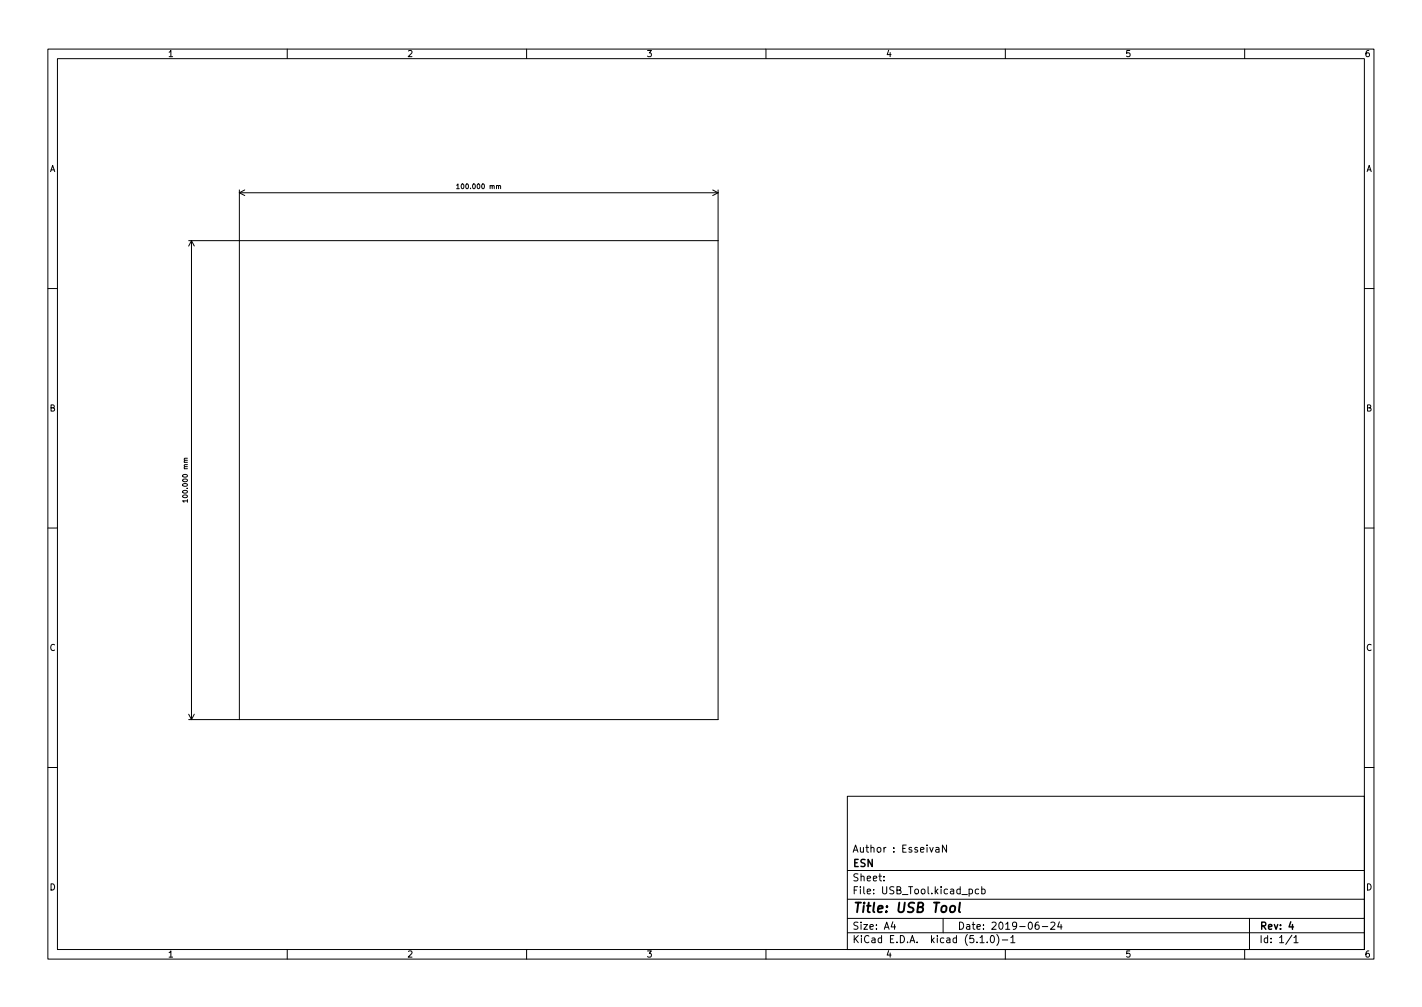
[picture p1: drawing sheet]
<svg xmlns="http://www.w3.org/2000/svg" width="297mm" height="210mm" viewBox="0 0 297 210" stroke-linecap="round" stroke-linejoin="round" font-family="sans-serif">
<defs><g id="words">
<text font-size="2.8" x="178" y="190.6">Title: USB Tool</text>
<g font-size="2.1">
<text x="178" y="178">Author : EsseivaN</text>
<text x="178" y="184">Sheet:</text>
<text x="178" y="181">ESN</text>
<text x="178" y="186.7">File: USB_Tool.kicad_pcb</text>
<text x="178" y="196.9">KiCad E.D.A. kicad (5.1.0)-1</text>
<text x="178" y="194.1">Size: A4</text>
<text x="200" y="194.1">Date: 2019-06-24</text>
<text x="263" y="194.1">Rev: 4</text>
<text x="263" y="196.9">Id: 1/1</text>
</g>
<g font-size="1.8">
<text x="35" y="11.9">1</text>
<text x="85" y="11.9">2</text>
<text x="135" y="11.9">3</text>
<text x="185" y="11.9">4</text>
<text x="235" y="11.9">5</text>
<text x="285" y="11.9">6</text>
<text x="10.3" y="35.9">A</text>
<text x="285.3" y="35.9">A</text>
<text x="10.3" y="85.9">B</text>
<text x="285.3" y="85.9">B</text>
<text x="10.3" y="135.9">C</text>
<text x="285.3" y="135.9">C</text>
<text x="10.3" y="185.9">D</text>
<text x="285.3" y="185.9">D</text>
<text x="35" y="199.9">1</text>
<text x="85" y="199.9">2</text>
<text x="135" y="199.9">3</text>
<text x="185" y="199.9">4</text>
<text x="235" y="199.9">5</text>
<text x="285" y="199.9">6</text>
</g>
<g font-size="1.4">
<text x="96.1" y="39.4">100.000 mm</text>
<text x="39.2" y="104.2" transform="rotate(-90 39.2 104.2)">100.000 mm</text>
</g>
</g></defs>
<g fill="none" stroke="#000" stroke-width=".21">
<path d="M10 10.2h277v190.1h-277zM12 12.2h273v186.1h-273zM60 10.2v2M110 10.2v2M160 10.2v2M210 10.2v2M260 10.2v2M50 39.7v110.5M51.1 39.7l-1.1 .5M95.4 38.7l.3-.3v1M95.4 39.4h.6M104.1 38.9l.4-.1 .1 .6"/>
<path d="M148.9 39.7l1.1 .5M150 39.7v110.5h-110.6M39.4 50.2h110.6M40 50.2v100M40 50.2l.6 1.2M40 50.2l-.6 1.2M50 40.2h100M50 40.2l1.1 .6M150 40.2l-1.1 .6M10 60.2h2M285 60.2h2M39.2 95.7h-.7l.1 .4"/>
<path d="M10 110.2h2M39.2 104.6h-1l.2 .3M39.2 104.3v.6M285 110.2h2M39.4 149.1l.6 1.1M40.6 149.1l-.6 1.1M10 160.2h2M177 166.3h108v32h-108zM195.5 177h.6v.9M196.1 177.3l-.5 .1-.2 .2 .2 .3h.5M197.7 176.4v1.5l-.8-1.5v1.5M285 160.2h2"/>
<path d="M60 198.3v2M110 198.3v2M160 198.3v2M177 194.8h108M177 191.8h108M177 187.8h108M177 181.8h108M184.6 183.8v.1M184.6 183v.1M186.5 192.5l-.4 1h1M186.9 193v1M197 191.8v3"/>
<path d="M202.4 185.7l.5-.1 .2 .3-.1 .7h-.6M204.4 185.7l-.4-.1-.3 .3 .2 .7h.5M204.7 195.8l.4-.5v1.5M204.7 196.8h.9M205.1 185.7l.4-.1 .3 .3-.2 .7h-.5M205.1 185.1v1.5M206.2 196.7v.1M207 195.5l.2-.2a.8 .8 0 0 1 .5 .8 .8 .8 0 0 1-.5 .7l-.2-.1-.1-.4zM208.2 195.1a1.72 1.72 0 0 1 0 2.3M209.4 196.3h1.1M210 198.3v2M211.1 195.8l.5-.5v1.5"/>
<path d="M211.1 196.8h.9M216.9 192.5l-.4 .1a1.01 1.01 0 0 0 0 1.4l.5-.1 .1-.5-.3-.3-.4 .1-.2 .2M217.7 193.5h1.2M219.5 192.7l.6-.2 .3 .5-1 1h1M221.3 192.5l-.4 1h1M221.6 193v1M260 198.3v2M261 191.8v6.5M269.9 195.3l-1.3 1.9M270.3 195.8l.4-.5v1.5M270.3 196.8h.8"/>
</g>
<path d="M269.6 192.5l-.3 1h.9M270 193v1" fill="none" stroke="#000" stroke-width=".3"/>
<path d="M198.6 189.3l.1-.1a.5 .5 0 0 1 .8 .3v.6l-.3 .3a.5 .5 0 0 1-.8-.3zM200.5 188.5l-.2 1.7 .3 .3" fill="none" stroke="#000" stroke-width=".4"/>
<use href="#words"/>
</svg>
